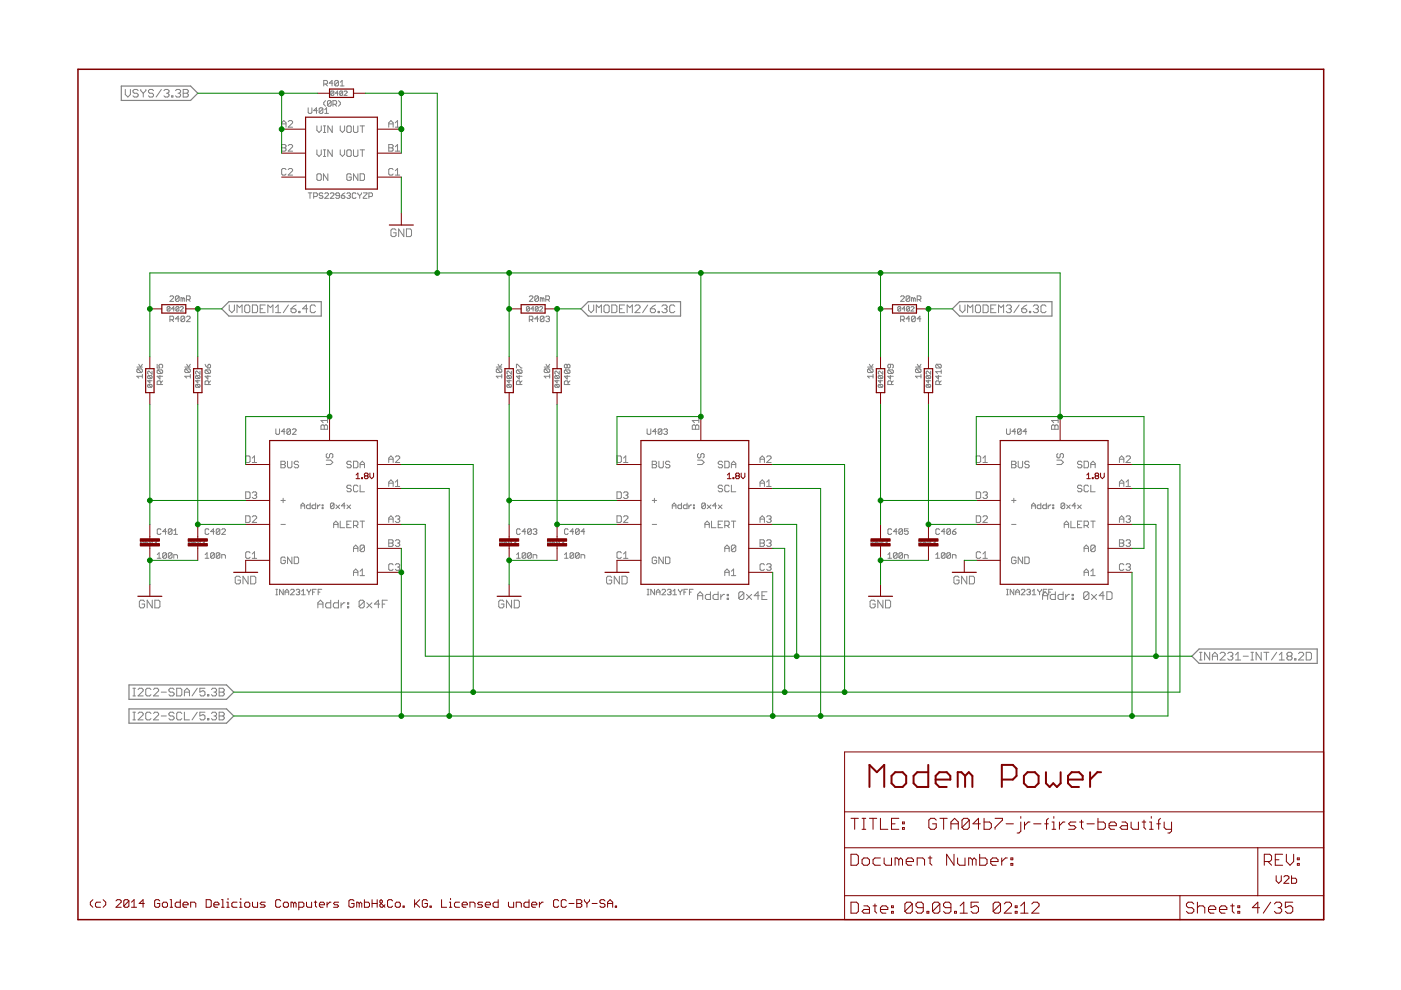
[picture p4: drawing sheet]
<svg xmlns="http://www.w3.org/2000/svg" width="297mm" height="210mm" viewBox="0 0 297 210" stroke-linecap="round" stroke-linejoin="round" font-family="sans-serif">
<g fill="none" stroke="#808080" stroke-width=".21">
<path d="M26.6 19v1l.5 .6 .5-.6v-1M29.3 19.2l-.3-.2h-.5l-.3 .2v.3l.3 .3h.5l.3 .2v.3l-.3 .3h-.5l-.3-.3M29.8 19v.2l.6 .6M30.4 19.8v.8M30.9 19v.2l-.5 .6M32.6 19.2l-.3-.2h-.6l-.2 .2v.3l.2 .3h.6l.3 .2v.3l-.3 .3h-.6l-.2-.3M34.2 19l-1.1 1.6M34.8 19.2l.2-.2h.6l.2 .2v.3l-.2 .3M35.3 19.8h.3M35.6 19.8l.2 .2v.3l-.2 .3h-.6l-.2-.3M37.2 19.2l.3-.2h.5l.3 .2v.3l-.3 .3M37.7 19.8h.3"/>
<path d="M38 19.8l.3 .2v.3l-.3 .3h-.5l-.3-.3M38.8 19h.8l.3 .2v.3l-.3 .3 .3 .2v.3l-.3 .3h-.8zM38.8 19.8h.8M68.6 17.8h.6l.2-.2v-.3l-.2-.2h-.6v1.1M69 17.8l.4 .4M70.6 17.6h-.8l.6-.5v1.1M70.8 19.5l-.2-.2-.5 .2v.6M70.8 19.5v.6l-.2 .1-.5-.1M70.8 19.5l-.7 .6M71.7 19.8h-.6l.5-.5v.9M71.8 17.3v.7l-.2 .2h-.4l-.2-.2M71.8 17.3l-.2-.2h-.4l-.2 .2v.7"/>
<path d="M71.8 17.3l-.8 .7M72.2 18.2h.7M72.2 17.4l.3-.3v1.1M72.6 19.5l-.1-.2-.5 .2v.6M72.6 19.5v.6l-.1 .1-.5-.1M72.6 19.5l-.6 .6M73 19.5l.1-.2 .5 .2v.1l-.6 .6h.6M36.4 20.3h.3v.3h-.3zM59.7 30.6h.7l.2 .3-.2 .4 .2 .5-.2 .2h-.7zM59.7 27v-1l.5-.4 .4 .4v1M59.7 26.3h.9M59.7 31.3h.7"/>
<path d="M60.6 36l-.2-.3h-.5l-.2 .3v.9l.2 .2h.5l.2-.2M61.1 25.8l.2-.2h.5l.2 .2v.2l-.9 1h.9M61.1 30.9l.2-.3h.5l.2 .3v.2l-.9 .9h.9M61.1 36l.2-.3h.5l.2 .3v.2l-.9 .9h.9M65.3 22.9v.9l.2 .2h.4l.2-.2v-.9M67.2 26.7v.9l.4 .5 .5-.5v-.9M67.2 31.8v.9l.4 .5 .5-.5v-.9M67.3 23.5h-.8l.6-.6v1.1M67.4 36.9h.5l.2 .2v.9l-.2 .2h-.5l-.2-.2v-.9zM68.5 23.1l-.2-.2h-.4l-.2 .2v.7M68.5 23.1v.7l-.2 .2h-.4l-.2-.2M68.5 23.1l-.8 .7"/>
<path d="M68.6 28.1h.4M68.6 26.7h.4M68.6 33.2h.4M68.6 31.8h.4M68.8 26.7v1.4M68.8 31.8v1.4M68.9 24h.7M68.9 23.3l.3-.4v1.1M69 21.3l-.4 .4v.4l.4 .4M69.5 36.9v1.3l-.9-1.3v1.3M70.2 21.5l-.2-.2h-.4l-.2 .2v.8M70.2 21.5v.8l-.2 .2h-.4l-.2-.2"/>
<path d="M70.2 21.5l-.8 .8M70.4 26.7v1.4l-.9-1.4v1.4M70.4 31.8v1.4l-.9-1.4v1.4M70.6 22.1h.6l.2-.2v-.4l-.2-.2h-.6v1.2M71 22.1l.4 .4M71.8 21.3l.4 .4v.4l-.4 .4M72.1 26.7v.9l.5 .5 .5-.5v-.9M72.1 31.8v.9l.5 .5 .5-.5v-.9M73.8 26.7h.4l.3 .2v1l-.3 .2h-.4l-.3-.2v-1zM73.8 31.8h.4l.3 .2v.9l-.3 .3h-.4l-.3-.3v-.9zM74.5 37.1l-.3-.2h-.4l-.3 .2v.9l.3 .2h.4l.3-.2v-.5h-.5M75 26.7v1.2l.2 .2h.4l.3-.2v-1.2"/>
<path d="M75 31.8v1.1l.2 .3h.4l.3-.3v-1.1M75.9 36.9v1.3l-.9-1.3v1.3M76.3 36.9h.7l.3 .2v.9l-.3 .2h-.7zM76.3 26.7h1M76.3 31.8h1M76.8 26.7v1.4M76.8 31.8v1.4M82.4 30.6h.7l.3 .3-.3 .4 .3 .5-.3 .2h-.7zM82.4 27v-1l.5-.4 .5 .4v1M82.4 26.3h1M82.4 31.3h.7M83.4 36l-.3-.3h-.4l-.3 .3v.9l.3 .2h.4l.3-.2"/>
<path d="M83.8 26l.5-.4v1.4M83.8 31.1l.5-.5v1.4M83.8 36.2l.5-.5v1.4M83.8 27h1M83.8 37.1h1M83.8 32h1M65.3 40.9h.8M65.7 40.9v1.2M66.5 41.7h.6l.2-.2v-.4l-.2-.2h-.6v1.2M68.5 41.1l-.2-.2h-.4l-.2 .2 .2 .4h.4l.2 .2-.2 .4h-.4l-.2-.2M68.9 41.1l.1-.2h.4l.2 .2v.2l-.7 .8h.7M70 41.1l.2-.2h.4l.2 .2v.2l-.8 .8h.8"/>
<path d="M72 41.5h-.6l-.2-.2 .2-.4h.4l.2 .2v.8l-.2 .2h-.4l-.2-.2M72.3 41.5h.6l.2 .4-.2 .2h-.3l-.3-.2zM73.1 40.9l-.8 .6M73.5 41.1l.2-.2h.4l.2 .2-.2 .4M73.9 41.5h.2M74.1 41.5l.2 .2-.2 .4h-.4l-.2-.2M75.5 41.1l-.2-.2h-.4l-.2 .2v.8l.2 .2h.4l.2-.2M75.9 40.9v.2l.4 .4M76.3 41.5v.6M76.6 40.9l-.3 .6M77 40.9h.8v.2l-.8 .8v.2h.8M78.2 41.7h.6l.2-.2v-.4l-.2-.2h-.6v1.2"/>
<path d="M84 48.8l-.3-.3h-.5l-.3 .3v1.1l.3 .3h.5l.3-.3v-.5h-.6M85.6 48.5v1.7l-1.1-1.7v1.7M86.2 48.5h.8l.2 .3v1.1l-.2 .3h-.8zM29 77.8h1.2M29.2 78.2h.8l.2 .2v.4l-.2 .2M29.2 78.2l-.2 .2v.4l.2 .2h.8M29.2 78.2l.8 .8M29.4 77.2l.4 .6 .4-.6M30.2 79.8h-1.2l.4 .4M30.2 79.4v.8M31.5 79.6l-.2 .5 .2 .2h.6M31.5 79.6h.6l.1 .2-.1 .5"/>
<path d="M31.5 79.6l.6 .7M32.2 78.7v.6l-.7-.6-.2 .2 .2 .4M33.3 77.2v.8h.6l-.2-.4 .2-.4h.4l.2 .2v.4l-.2 .2M33.5 78.4h.8l.2 .2v.4l-.2 .2M33.5 78.4l-.2 .2v.4l.2 .2h.8M33.5 78.4l.8 .8M33.9 79.6v.8l-.6-.6h1.2M36 67.8h.6l.2-.2v-.4l-.2-.2h-.6v1.2M36 62.9l.2-.2h.4l.2 .2v.2l-.8 .8h.8M36 65.2l-.1-.2h-.3l-.2 .2v.6M36 65.2v.6l-.1 .2h-.3l-.2-.2M36 65.2l-.6 .6"/>
<path d="M36.4 67.8l.4 .4M37 65.5h-.6l.4-.5v1M37.9 65.2l-.4-.2-.2 .2v.6M37.9 65.2v.6l-.1 .2-.5-.2M37.9 65.2l-.6 .6M38 62.9v.8l-.2 .2h-.4l-.2-.2M38 62.9l-.2-.2h-.4l-.2 .2v.8M38 62.9l-.8 .8M38 67.6h-.8l.6-.6v1.2M38.2 65.2l.2-.2h.3l.2 .2-.7 .8h.7M38.8 63.3l-.4-.2v.8M38.8 63.3v.6"/>
<path d="M38.8 63.3l.1-.2 .3 .2v.6M39.2 67.2l-.3-.2h-.3l-.2 .2v.8M39.2 67.2v.8l-.3 .2h-.3l-.2-.2M39.2 67.2l-.8 .8M39.2 77.8h1.1M39.4 78.2l-.2 .2v.4l.2 .2h.8M39.4 78.2h.8l.1 .2v.4l-.1 .2M39.4 78.2l.8 .8M39.5 63.5h.6l.2-.2v-.4l-.2-.2h-.6v1.2M39.5 67.2l.2-.2h.4l.2 .2v.2l-.8 .8h.8M39.6 77.2l.4 .6 .3-.6M39.9 63.5l.4 .4"/>
<path d="M40.3 79.4v.8M40.3 79.8h-1.1l.4 .4M41.6 79.6l-.1 .2 .1 .5h.6M41.6 79.6h.6l.2 .2-.2 .5M41.6 79.6l.6 .7M42.4 78.7v.6l-.6-.6-.3 .2 .1 .4M43.5 77.2l.6 .8M43.7 78.4l-.2 .2v.4l.2 .2h.7M43.7 78.4h.7l.2 .2v.4l-.2 .2M43.7 78.4l.7 .8M44.1 79.6v.8l-.6-.6h1.1M44.3 77.2l.3 .2v.4l-.2 .2h-.3v-.6z"/>
<path d="M48.6 64.7v1l.5 .6 .6-.6v-1M50.2 66.3v-1.6l.6 .5 .5-.5v1.6M52.2 64.7h.5l.3 .2v1.1l-.3 .3h-.5l-.3-.3v-1.1zM53.5 64.7h.8l.3 .2v1.1l-.3 .3h-.8zM55.2 65.5h.5M56.2 64.7h-1v1.6h1M56.8 66.3v-1.6l.5 .5 .6-.5v1.6M58.4 65.2l.6-.5v1.6M58.4 66.3h1.1M61.2 64.7l-1.1 1.6M61.7 65.5h.8l.3 .2v.3l-.3 .3h-.5l-.3-.3zM62.8 64.7l-1.1 .8"/>
<path d="M63.3 66h.3v.3h-.3zM65.2 65.5h-1l.8-.8v1.6M66.9 64.9l-.3-.2h-.5l-.3 .2v1.1l.3 .3h.5l.3-.3M105.2 77.8h1.2M105.4 78.2l-.2 .2v.4l.2 .2h.8M105.4 78.2h.8l.2 .2v.4l-.2 .2M105.4 78.2l.8 .8M105.6 77.2l.4 .6 .4-.6M106.4 79.8h-1.2l.4 .4M106.4 79.4v.8M107.6 79.6l-.1 .5 .1 .2h.7M107.6 79.6h.7l.1 .2-.1 .5"/>
<path d="M107.6 79.6l.7 .7M108.4 78.7v.6l-.6-.6-.3 .2 .1 .4M109.5 78v-.8h.2l.8 .8h.2M109.7 78.4l-.2 .2v.4l.2 .2h.8M109.7 78.4h.8l.2 .2v.4l-.2 .2M109.7 78.4l.8 .8M110.1 79.6v.8l-.6-.6h1.2M112.2 62.9l.2-.2h.4l.2 .2v.2l-.8 .8h.8M112.2 67.8h.6l.2-.2v-.4l-.2-.2h-.6v1.2M112.2 65.2l-.4-.2-.2 .2v.6M112.2 65.2v.6l-.1 .2-.5-.2M112.2 65.2l-.6 .6"/>
<path d="M112.6 67.8l.4 .4M113.2 65.5h-.7l.5-.5v1M114.1 65.2l-.1-.2h-.4l-.1 .2v.6M114.1 65.2v.6l-.1 .2h-.4l-.1-.2M114.1 65.2l-.6 .6M114.2 62.9v.8l-.2 .2h-.4l-.2-.2M114.2 62.9l-.2-.2h-.4l-.2 .2v.8M114.2 62.9l-.8 .8M114.2 67.6h-.8l.6-.6v1.2M114.4 65.2l.2-.2h.3l.1 .2-.6 .8h.6M115 63.3l-.4-.2v.8M115 63.3v.6"/>
<path d="M115 63.3l.1-.2 .2 .2v.6M115.3 67.2l-.2-.2h-.4l-.1 .2v.8M115.3 67.2v.8l-.2 .2h-.4l-.1-.2M115.3 67.2l-.7 .8M115.4 77.8h1.1M115.6 78.2l-.2 .2v.4l.2 .2h.8M115.6 78.2h.8l.1 .2v.4l-.1 .2M115.6 78.2l.8 .8M115.7 63.5h.6l.2-.2v-.4l-.2-.2h-.6v1.2M115.7 67.2l.2-.2h.4l.2 .2-.2 .4M115.8 77.2l.3 .6 .4-.6M116.1 63.5l.4 .4"/>
<path d="M116.1 67.6h.2M116.3 67.6l.2 .2-.2 .4h-.4l-.2-.2M116.5 79.8h-1.1l.4 .4M116.5 79.4v.8M117.8 79.6l-.2 .5 .2 .2h.6M117.8 79.6h.6l.2 .2-.2 .5M117.8 79.6l.6 .7M118.6 78.7v.6l-.6-.6-.4 .2 .2 .4M119.9 78.4h.7l.2 .2v.4l-.2 .2M119.9 78.4l-.2 .2v.4l.2 .2h.7M119.9 78.4l.7 .8M120.2 79.6v.8l-.5-.6h1.1"/>
<path d="M120.2 77.4l.2-.2 .4 .2v.4l-.2 .2-.4-.2M120.2 77.4l-.1-.2-.4 .2v.4l.2 .2 .3-.2M120.2 77.4v.4M124.8 64.7v1l.5 .6 .6-.6v-1M126.4 66.3v-1.6l.6 .5 .5-.5v1.6M128.1 64.9l.2-.2h.6l.3 .2v1.1l-.3 .3h-.6l-.2-.3zM129.7 64.7h.8l.3 .2v1.1l-.3 .3h-.8zM131.3 65.5h.6M132.4 64.7h-1.1v1.6h1.1M133 66.3v-1.6l.5 .5 .6-.5v1.6M134.6 64.9l.3-.2h.5l.3 .2v.3l-1.1 1.1h1.1M137.3 64.7l-1.1 1.6"/>
<path d="M137.9 65.5h.8l.3 .2v.3l-.3 .3h-.5l-.3-.3zM139 64.7l-1.1 .8M139.5 66h.3v.3h-.3zM140.3 64.9l.3-.2h.6l.2 .2v.3l-.2 .3M140.9 65.5h.3M141.2 65.5l.2 .2v.3l-.2 .3h-.6l-.3-.3M143.1 64.9l-.3-.2h-.5l-.3 .2v1.1l.3 .3h.5l.3-.3M183.9 77.8h1.2M184.1 78.2l-.2 .2v.4l.2 .2h.8M184.1 78.2h.8l.2 .2v.4l-.2 .2M184.1 78.2l.8 .8M184.3 77.2l.4 .6 .4-.6"/>
<path d="M185.1 79.8h-1.2l.4 .4M185.1 79.4v.8M186.4 79.6l-.2 .5 .2 .2h.6M186.4 79.6h.6l.2 .2v.3l-.2 .2M186.4 79.6l.6 .7M187.2 78.7v.6l-.7-.6-.3 .2 .2 .4M188.4 78.4l-.2 .2v.4l.2 .2h.8M188.4 78.4h.8l.2 .2v.4l-.2 .2M188.4 78.4l.8 .8M188.8 79.6v.8l-.6-.6h1.2M188.8 77.2v.6l-.2 .2-.4-.2v-.4l.2-.2h.8l.2 .2v.4l-.2 .2M190.9 62.9l.2-.2h.4l.2 .2v.2l-.8 .8h.8"/>
<path d="M190.9 67.8h.6l.2-.2v-.4l-.2-.2h-.6v1.2M191 65.2l-.2-.2h-.3l-.1 .2v.6M191 65.2v.6l-.2 .2h-.3l-.1-.2M191 65.2l-.6 .6M191.3 67.8l.4 .4M191.9 65.5h-.6l.4-.5v1M192.8 65.2l-.4-.2-.2 .2v.6M192.8 65.2v.6l-.1 .2h-.3l-.2-.2M192.8 65.2l-.6 .6M192.9 62.9v.8l-.2 .2h-.4l-.2-.2M192.9 62.9l-.2-.2h-.4l-.2 .2v.8M192.9 62.9l-.8 .8"/>
<path d="M192.9 67.6h-.8l.6-.6v1.2M193.1 65.2l.2-.2 .5 .2-.7 .8h.7M193.7 63.3l-.4-.2v.8M193.7 63.3v.6M193.7 63.3l.2-.2 .2 .2v.6M194.1 67.2l-.2-.2h-.4l-.2 .2v.8M194.1 67.2v.8l-.2 .2h-.4l-.2-.2M194.1 67.2l-.8 .8M194.1 77.8h1.2M194.3 78.2l-.2 .2v.4l.2 .2h.8M194.3 78.2h.8l.2 .2v.4l-.2 .2M194.3 78.2l.8 .8"/>
<path d="M194.5 63.5h.5l.2-.2v-.4l-.2-.2h-.5v1.2M194.5 77.2l.4 .6 .4-.6M194.8 63.5l.4 .4M195.2 67.6h-.7l.5-.6v1.2M195.3 79.8h-1.2l.4 .4M195.3 79.4v.8M196.5 79.6l-.1 .5 .1 .2h.6M196.5 79.6h.6l.2 .2v.3l-.2 .2M196.5 79.6l.6 .7M197.3 78.7v.6l-.6-.6-.3 .2 .1 .4M198.6 77.2h.8l.2 .2v.4l-.2 .2M198.6 77.2l-.2 .2v.4l.2 .2h.8"/>
<path d="M198.6 77.2l.8 .8M199 79.6v.8l-.6-.6h1.2M199.6 78.4v.8M199.6 78.8h-1.2l.4 .4M203.5 64.7v1l.6 .6 .5-.6v-1M205.1 66.3v-1.6l.6 .5 .5-.5v1.6M207.1 64.7h.5l.3 .2v1.1l-.3 .3h-.5l-.3-.3v-1.1zM208.4 64.7h.8l.3 .2v1.1l-.3 .3h-.8zM210.1 65.5h.5M211.2 64.7h-1.1v1.6h1.1M211.7 66.3v-1.6l.5 .5 .6-.5v1.6M213.3 64.9l.3-.2h.5l.3 .2v.3l-.3 .3"/>
<path d="M213.9 65.5h.2M214.1 65.5l.3 .2v.3l-.3 .3h-.5l-.3-.3M216.1 64.7l-1.1 1.6M216.6 65.5h.8l.3 .2v.3l-.3 .3h-.5l-.3-.3zM217.7 64.7l-.6 .2-.5 .6M218.2 66h.3v.3h-.3zM219.1 64.9l.3-.2h.5l.3 .2v.3l-.3 .3M219.6 65.5h.3M219.9 65.5l.3 .2v.3l-.3 .3h-.5l-.3-.3M221.8 64.9l-.3-.2h-.5l-.3 .2v1.1l.3 .3h.5l.3-.3M31.5 81.5l-.2 .2 .2 .4h.6M31.5 81.5h.6l.1 .2-.1 .4"/>
<path d="M31.5 81.5l.6 .6M31.8 80.6v.6l-.5-.5h.9M34.1 81.5v-.6l-.2-.1h-.4l-.2 .1v.6h1.2M34.5 80.8l-.4 .4M41.6 81.5l-.1 .2 .1 .4h.6M41.6 81.5h.6l.2 .2-.2 .4M41.6 81.5l.6 .6M41.9 80.6v.6l-.4-.5h.9M44.3 81.5v-.6l-.2-.1h-.4l-.2 .1v.6h1.1M44.6 80.8l-.3 .4M52.1 96.7h.7l.2 .2v.9l-.2 .3h-.7zM53.5 98.1h.9"/>
<path d="M53.5 97.1l.5-.4v1.4M58.5 90.9v1l.2 .2h.4l.2-.2v-1M59.6 97.8h.7l.2 .2-.2 .5 .2 .5-.2 .2h-.7zM59.6 98.5h.7M60.4 91.5h-.8l.6-.6v1.2M61 97.8v1.2l.2 .2h.5l.2-.2v-1.2M61.6 91.1v.8l-.2 .2h-.4l-.2-.2M61.6 91.1l-.2-.2h-.4l-.2 .2v.8M61.6 91.1l-.8 .8M62 91.1l.2-.2h.4l.2 .2v.2l-.8 .8h.8M63.3 98l-.2-.2h-.5l-.2 .5 .2 .2h.5l.2 .5-.2 .2h-.5l-.2-.2M68.1 90.3l.2-.2 .4 .2 .5-.2 .2 .2v.7h-1.3z"/>
<path d="M68.7 90.3v.7M69.2 97.6h.9l.5 .4-.5 .5h-.9M69.4 96.2l-.2 .2v.5l.4 .2 .3-.2v-.5l.4-.2 .3 .2v.5l-.3 .2M69.4 88.7v.9M69.4 89.2h-1.3l.4 .4M74.5 98l-.3-.2h-.4l-.3 .5 .3 .2h.4l.3 .5-.3 .2h-.4l-.3-.2M75 97.8h.6l.3 .2v1l-.3 .2h-.6zM76.3 98.5h1M76.3 99.2v-.9l.5-.5 .5 .5v.9M82.4 98.1v-1l.5-.4 .5 .4v1M82.4 97.4h1M83.8 96.9l.3-.2h.4l.3 .2v.2l-1 1h1"/>
<path d="M107.6 81.5l-.1 .2 .1 .4h.7M107.6 81.5h.7l.1 .2-.1 .4M107.6 81.5l.7 .6M107.9 80.6v.6l-.4-.5h.9M110.3 81.5v-.6l-.2-.1h-.4l-.2 .1v.6h1.2M110.7 80.8l-.4 .4M117.8 81.5l-.2 .2 .2 .4h.6M117.8 81.5h.6l.2 .2-.2 .4M117.8 81.5l.6 .6M118.1 80.6v.6l-.5-.5h1M120.4 81.5v-.6l-.2-.1h-.3l-.2 .1v.6h1.1M120.8 80.8l-.4 .4"/>
<path d="M130.8 96.7h.7l.2 .2v.9l-.2 .3h-.7zM132.2 98.1h.9M132.2 97.1l.5-.4v1.4M137.2 90.9v1l.2 .2h.4l.2-.2v-1M138.3 97.8h.7l.2 .2-.2 .5 .2 .5-.2 .2h-.7zM138.3 98.5h.7M139.1 91.5h-.7l.6-.6v1.2M139.7 97.8v1.2l.2 .2h.5l.2-.2v-1.2M140.3 91.1v.8l-.2 .2h-.4l-.1-.2M140.3 91.1l-.2-.2h-.4l-.1 .2v.8M140.3 91.1l-.7 .8M140.7 91.1l.2-.2h.4l.2 .2-.2 .4"/>
<path d="M141.1 91.5h.2M141.3 91.5l.2 .2-.2 .4h-.4l-.2-.2M142 98l-.2-.2h-.5l-.2 .5 .2 .2h.5l.2 .5-.2 .2h-.5l-.2-.2M146.8 90.3l.2-.2 .5 .2 .4-.2 .3 .2v.7h-1.4zM147.5 90.3v.7M147.9 97.6h.9l.5 .4-.5 .5h-.9M148.1 96.2l-.2 .2v.5l.5 .2 .2-.2v-.5l.5-.2 .2 .2v.5l-.2 .2M148.2 89.2h-1.4l.4 .4M148.2 88.7v.9M153.2 98l-.2-.2h-.5l-.2 .5 .2 .2h.5l.2 .5-.2 .2h-.5l-.2-.2M153.7 97.8h.7l.2 .2v1l-.2 .2h-.7zM155.1 98.5h.9"/>
<path d="M155.1 99.2v-.9l.4-.5 .5 .5v.9M161.1 98.1v-1l.5-.4 .5 .4v1M161.1 97.4h1M162.5 96.9l.3-.2h.5l.2 .2v.2l-1 1h1M186.4 81.5l-.2 .2v.3l.2 .1h.6M186.4 81.5h.6l.2 .2v.3l-.2 .1M186.4 81.5l.6 .6M186.7 80.6v.6l-.5-.5h1M189 81.5v-.6l-.2-.1h-.4l-.2 .1v.6h1.2M189.4 80.8l-.4 .4M196.5 81.5l-.1 .2v.3l.1 .1h.6M196.5 81.5h.6l.2 .2v.3l-.2 .1"/>
<path d="M196.5 81.5l.6 .6M196.8 80.6v.6l-.4-.5h.9M199.2 81.5v-.6l-.2-.1h-.4l-.2 .1v.6h1.2M199.6 80.8l-.4 .4M207 96.7h.7l.2 .2v.9l-.2 .3h-.7zM208.4 98.1h.9M208.4 97.1l.5-.4v1.4M213.4 90.9v1l.2 .2h.4l.2-.2v-1M214.5 97.8h.7l.2 .2-.2 .5 .2 .5-.2 .2h-.7zM214.5 98.5h.7M215.3 91.5h-.7l.6-.6v1.2M215.9 97.8v1.2l.2 .2h.5l.2-.2v-1.2"/>
<path d="M216.5 91.1l-.8 .8M216.5 91.1v.8l-.2 .2h-.4l-.2-.2M216.5 91.1l-.2-.2h-.4l-.2 .2v.8M217.7 91.5h-.8l.6-.6v1.2M218.2 98l-.2-.2h-.5l-.2 .2 .2 .5h.5l.2 .2-.2 .5h-.5l-.2-.2M222.9 90.3l.3-.2 .4 .2 .5-.2 .2 .2v.7h-1.4zM223.6 90.3v.7M224.1 97.6h.9l.5 .4-.5 .5h-.9M224.3 96.2l-.2 .2v.5l.2 .2 .5-.2v-.5l.2-.2 .5 .2v.5l-.3 .2M224.3 89.2h-1.4l.5 .4M224.3 88.7v.9M229.4 98l-.2-.2h-.5l-.2 .5 .2 .2h.5l.2 .5-.2 .2h-.5l-.2-.2"/>
<path d="M229.8 97.8h.7l.3 .2v1l-.3 .2h-.7zM231.3 98.5h.9M231.3 99.2v-.9l.4-.5 .5 .5v.9M237.3 97.4h1M237.3 98.1v-1l.5-.4 .5 .4v1M238.7 96.9l.3-.2h.4l.3 .2v.2l-1 1h1M30.4 114.7l-.2-.2-.4 .2v.6M30.4 114.7v.6l-.2 .2-.4-.2M30.4 114.7l-.6 .6M30.7 115h.5l.1 .3-.4 .2zM31.3 114.5l-.6 .5M32.3 114.7l-.2-.2-.5 .2v.6"/>
<path d="M32.3 114.7v.6l-.2 .2-.5-.2M32.3 114.7l-.7 .6M32.6 114.7l.4-.2 .2 .2-.2 .3M32.9 115h.1M33 115l.2 .1-.2 .4-.4-.2M33.3 118.4h.8M33.3 117.6l.4-.4v1.2M34.1 112.3l-.2-.2h-.4l-.2 .2v.8l.2 .2h.4l.2-.2M35.3 117.4v.8l-.2 .2h-.4l-.2-.2M35.3 117.4l-.2-.2h-.4l-.2 .2v.8M35.3 117.4l-.8 .8M35.3 112.7h-.8l.6-.6v1.2"/>
<path d="M36.5 117.4v.8l-.2 .2h-.4l-.2-.2M36.5 117.4l-.2-.2h-.4l-.2 .2v.8M36.5 112.3l-.2-.2h-.4l-.2 .2v.8M36.5 112.3v.8l-.2 .2h-.4l-.2-.2M36.5 117.4l-.8 .8M36.5 112.3l-.8 .8M36.9 118.4v-.8h.5l.2 .2v.6M36.9 112.5l.3-.4v1.2M36.9 113.3h.7M40.6 114.7l-.2-.2-.5 .2v.6M40.6 114.7v.6l-.2 .2-.5-.2M40.6 114.7l-.7 .6"/>
<path d="M40.9 115h.4l.2 .3-.5 .2zM41.5 114.5l-.6 .5M42.4 114.7l-.1-.2-.5 .2v.6M42.4 114.7v.6l-.1 .2-.5-.2M42.4 114.7l-.6 .6M42.7 114.7l.5-.2 .2 .2-.2 .3M43.1 115h.1M43.2 115l.2 .1-.2 .4-.5-.2M43.5 117.6l.4-.4v1.2M43.5 118.4h.8M44.3 112.3l-.2-.2h-.4l-.2 .2v.8l.2 .2h.4l.2-.2M45.4 117.4v.8l-.1 .2h-.4l-.2-.2"/>
<path d="M45.4 117.4l-.1-.2h-.4l-.2 .2v.8M45.4 117.4l-.7 .8M45.4 112.7h-.7l.6-.6v1.2M46.6 117.4v.8l-.2 .2h-.4l-.2-.2M46.6 117.4l-.2-.2h-.4l-.2 .2v.8M46.6 112.3l-.2-.2h-.4l-.2 .2v.8M46.6 112.3v.8l-.2 .2h-.4l-.2-.2M46.6 117.4l-.8 .8M46.6 112.3l-.8 .8M47 118.4v-.8h.6l.2 .2v.6M47 112.3l.2-.2h.4l.2 .2v.2l-.8 .8h.8M52.1 104.3h.7l.2 .2v1l-.2 .2h-.7z"/>
<path d="M52.1 109.4h.7l.2 .2v.9l-.2 .3h-.7zM53 117.2l-.2-.2h-.5l-.2 .2v1l.2 .2h.5l.2-.2M53.5 104.5l.2-.2h.5l.2 .2-.2 .5M53.5 118.4h.9M53.5 117.5l.5-.5v1.4M53.5 109.6l.2-.2h.5l.2 .2v.2l-.9 1h.9M54 105h.2M54.2 105l.2 .2-.2 .5h-.5l-.2-.2M59.6 106.1h.9M59.6 111.2h.9M60 105.6v1M60.5 118.3l-.2-.2h-.5l-.2 .2v1l.2 .2h.5l.2-.2v-.5h-.5"/>
<path d="M61.9 118.1v1.4l-.9-1.4v1.4M62.4 118.1h.7l.2 .2v1l-.2 .2h-.7zM63.8 107.8v-.7l.4-.4 .4 .4v.7M63.8 107.3h.8M65.8 106.7v1.1h-.6l-.2-.2v-.3l.2-.2h.6M66.9 106.7v1.1h-.5l-.3-.2v-.3l.3-.2h.5M67.3 107.1v.7M67.9 107.1l-.6 .3M68.3 107.1h.2v.2h-.2zM68.3 107.6h.2v.2h-.2zM70.7 111.9v-.9l.5-.5 .5 .5v.9M70.7 111.2h1"/>
<path d="M70.8 106.9v.7l-.2 .2h-.3l-.2-.2M70.8 106.9l-.2-.2h-.3l-.2 .2v.7M70.8 106.9l-.7 .7M71.2 107.1l.8 .7M72 107.1l-.8 .7M72.1 110.5v1.4h1M73.2 107.3h-.8l.6-.6v1.1M73.5 111.2h.5M73.6 107.1l.7 .7M74.3 107.1l-.7 .7M74.5 103.1l-.3-.2h-.4l-.3 .4 .3 .3h.4l.3 .4-.3 .3h-.4l-.3-.3M74.5 110.5h-1v1.4h1"/>
<path d="M75 117v-1l.4-.4 .5 .4v1M75 111.4h.6l.3-.2v-.5l-.3-.2h-.6v1.4M75 116.3h.9M75.4 111.4l.5 .5M75.9 103.1l-.3-.2h-.4l-.2 .2v.9l.2 .3h.4l.3-.3M76.3 102.9v1.4h1M76.3 110.5h1M76.8 110.5v1.4M77.3 115.8l-.3-.2h-.4l-.3 .2v.9M77.3 115.8v.9l-.3 .3h-.4l-.3-.3M77.3 115.8l-1 .9M82.4 103.1v-.9l.5-.5 .5 .5v.9"/>
<path d="M82.4 110.8v-1l.5-.4 .5 .4v1M82.4 114.4h.7l.3 .3-.3 .4 .3 .5-.3 .2h-.7zM82.4 102.4h1M82.4 110.1h1M82.4 115.1h.7M83.4 119.8l-.3-.3h-.4l-.3 .3v.9l.3 .2h.4l.3-.2M83.8 119.8l.3-.3h.4l.3 .3-.3 .4M83.8 109.6l.3-.2h.4l.3 .2-.3 .5M83.8 114.7l.3-.3h.4l.3 .3-.3 .4M83.8 102.2l.5-.5v1.4M83.8 103.1h1M84.3 110.1h.2"/>
<path d="M84.3 115.1h.2M84.5 110.1l.3 .2-.3 .5h-.4l-.3-.3M84.5 115.1l.3 .3-.3 .4h-.4l-.3-.2M106.6 114.7l-.5-.2-.1 .2v.6M106.6 114.7v.6l-.2 .2-.4-.2M106.6 114.7l-.6 .6M106.9 115h.5l.1 .3-.4 .2-.2-.2zM107.5 114.5l-.6 .5M108.5 114.7l-.2-.2-.5 .2v.6M108.5 114.7v.6l-.2 .2-.5-.2M108.5 114.7l-.7 .6M108.8 114.7l.4-.2 .2 .2-.2 .3"/>
<path d="M109.1 115h.1M109.2 115l.2 .1-.2 .4-.4-.2M109.5 118.4h.8M109.5 117.6l.4-.4v1.2M110.3 112.3l-.2-.2h-.4l-.2 .2v.8l.2 .2h.4l.2-.2M111.5 117.4v.8l-.2 .2h-.4l-.2-.2M111.5 117.4l-.2-.2h-.4l-.2 .2v.8M111.5 117.4l-.8 .8M111.5 112.7h-.8l.6-.6v1.2M112.6 117.4v.8l-.1 .2h-.4l-.2-.2M112.6 117.4l-.1-.2h-.4l-.2 .2v.8M112.6 112.3l-.1-.2h-.4l-.2 .2v.8"/>
<path d="M112.6 112.3v.8l-.1 .2h-.4l-.2-.2M112.6 117.4l-.7 .8M112.6 112.3l-.7 .8M113 118.4v-.8h.6l.2 .2v.6M113 112.3l.2-.2h.4l.2 .2-.2 .4M113.4 112.7h.2M113.6 112.7l.2 .2-.2 .4h-.4l-.2-.2M116.8 114.7l-.5-.2-.2 .2v.6M116.8 114.7v.6l-.2 .2-.5-.2M116.8 114.7l-.7 .6M117.1 115h.4l.2 .3-.5 .2-.1-.2zM117.7 114.5l-.6 .5"/>
<path d="M118.6 114.7l-.1-.2-.5 .2v.6M118.6 114.7v.6l-.1 .2-.5-.2M118.6 114.7l-.6 .6M118.9 114.7l.5-.2 .1 .2-.1 .3M119.2 115h.2M119.4 115l.1 .1-.1 .4-.5-.2M119.7 118.4h.8M119.7 117.6l.4-.4v1.2M120.5 112.3l-.2-.2h-.4l-.2 .2v.8l.2 .2h.4l.2-.2M121.6 117.4v.8l-.2 .2h-.3l-.2-.2M121.6 117.4l-.2-.2h-.3l-.2 .2v.8M121.6 117.4l-.7 .8"/>
<path d="M121.6 112.7h-.7l.5-.6v1.2M122.8 117.4v.8l-.2 .2h-.4l-.2-.2M122.8 117.4l-.2-.2h-.4l-.2 .2v.8M122.8 112.3l-.2-.2h-.4l-.2 .2v.8M122.8 112.3v.8l-.2 .2h-.4l-.2-.2M122.8 117.4l-.8 .8M122.8 112.3l-.8 .8M123.2 118.4v-.8h.6l.2 .2v.6M124 112.7h-.8l.6-.6v1.2M130.8 104.3h.7l.2 .2v1l-.2 .2h-.7zM130.8 109.4h.7l.2 .2v.9l-.2 .3h-.7zM131.7 117.2l-.2-.2h-.5l-.2 .2v1l.2 .2h.5l.2-.2"/>
<path d="M132.2 118.4h.9M132.2 104.5l.2-.2h.5l.2 .2-.2 .5M132.2 109.6l.2-.2h.5l.2 .2v.2l-.9 1h.9M132.2 117.5l.5-.5v1.4M132.7 105h.2M132.9 105l.2 .2-.2 .5h-.5l-.2-.2M138.3 106.1h.9M138.3 111.2h.9M138.7 105.6v1M139.2 118.3l-.2-.2h-.5l-.2 .2v1l.2 .2h.5l.2-.2v-.5h-.5M140.6 118.1v1.4l-.9-1.4v1.4M141.1 118.1h.7l.2 .2v1l-.2 .2h-.7z"/>
<path d="M142.5 107.3h.8M142.5 107.8v-.7l.4-.4 .4 .4v.7M144.5 106.7v1.1h-.6l-.2-.2v-.3l.2-.2h.6M145.7 106.7v1.1h-.6l-.2-.2v-.3l.2-.2h.6M146 107.1v.7M146.6 107.1h-.2l-.4 .3M147 107.1h.2v.2h-.2zM147 107.6h.2v.2h-.2zM149.5 111.2h.9M149.5 111.9v-.9l.4-.5 .5 .5v.9M149.6 106.9v.7l-.2 .2h-.4l-.2-.2M149.6 106.9l-.2-.2h-.4l-.2 .2v.7"/>
<path d="M149.6 106.9l-.8 .7M149.9 107.1l.8 .7M150.7 107.1l-.8 .7M150.9 110.5v1.4h.9M151.9 107.3h-.8l.6-.6v1.1M152.3 111.2h.4M152.3 107.1l.8 .7M153.1 107.1l-.8 .7M153.2 103.1l-.2-.2h-.5l-.2 .4 .2 .3h.5l.2 .4-.2 .3h-.5l-.2-.3M153.2 110.5h-.9v1.4h.9M153.7 111.4h.7l.2-.2v-.5l-.2-.2h-.7v1.4M153.7 116.3h.9"/>
<path d="M153.7 117v-1l.4-.4 .5 .4v1M154.1 111.4l.5 .5M154.6 103.1l-.2-.2h-.5l-.2 .2v.9l.2 .3h.5l.2-.3M155.1 102.9v1.4h.9M155.1 110.5h.9M155.5 110.5v1.4M156 115.8v.9l-.2 .3h-.5l-.2-.3M156 115.8l-.2-.2h-.5l-.2 .2v.9M156 115.8l-.9 .9M161.1 102.4h1M161.1 110.1h1M161.1 114.4h.7l.3 .3-.3 .4 .3 .5-.3 .2h-.7z"/>
<path d="M161.1 115.1h.7M161.1 103.1v-.9l.5-.5 .5 .5v.9M161.1 110.8v-1l.5-.4 .5 .4v1M162.1 119.8l-.3-.3h-.4l-.3 .3v.9l.3 .2h.4l.3-.2M162.5 119.8l.3-.3h.5l.2 .3-.2 .4M162.5 109.6l.3-.2h.5l.2 .2-.2 .5M162.5 103.1h1M162.5 114.7l.3-.3h.5l.2 .3-.2 .4M162.5 102.2l.5-.5v1.4M163 110.1h.3M163 115.1h.3M163.3 110.1l.2 .2-.2 .5h-.5l-.3-.3"/>
<path d="M163.3 115.1l.2 .3-.2 .4h-.5l-.3-.2M185.3 114.7l-.1-.2-.5 .2v.6M185.3 114.7v.6l-.1 .2-.5-.2M185.3 114.7l-.6 .6M185.6 115h.5l.1 .3-.4 .2zM186.2 114.5l-.6 .5M187.2 114.7l-.2-.2-.4 .2v.6M187.2 114.7v.6l-.2 .2-.4-.2M187.2 114.7l-.6 .6M187.5 114.7l.5-.2 .1 .2-.1 .3M187.8 115h.2M188 115l.1 .1-.1 .4-.5-.2"/>
<path d="M188.3 118.4h.7M188.3 117.6l.3-.4v1.2M189 112.3l-.2-.2h-.4l-.1 .2v.8l.1 .2h.4l.2-.2M190.2 117.4v.8l-.2 .2h-.4l-.2-.2M190.2 112.7h-.8l.6-.6v1.2M190.2 117.4l-.2-.2h-.4l-.2 .2v.8M190.2 117.4l-.8 .8M191.4 117.4v.8l-.2 .2h-.4l-.2-.2M191.4 117.4l-.2-.2h-.4l-.2 .2v.8M191.4 112.3l-.2-.2h-.4l-.2 .2v.8M191.4 112.3v.8l-.2 .2h-.4l-.2-.2M191.4 117.4l-.8 .8"/>
<path d="M191.4 112.3l-.8 .8M191.8 118.4v-.8h.5l.3 .2v.6M192.6 112.1h-.8v.6l.4-.2 .4 .2v.4l-.3 .2h-.3l-.2-.2M195.5 114.7l-.2-.2-.5 .2v.6M195.5 114.7v.6l-.2 .2-.5-.2M195.5 114.7l-.7 .6M195.8 115h.5l.1 .3-.5 .2zM196.4 114.5l-.6 .5M197.3 114.7l-.1-.2-.5 .2v.6M197.3 114.7v.6l-.1 .2-.5-.2M197.3 114.7l-.6 .6M197.7 114.7l.4-.2 .2 .2-.2 .3"/>
<path d="M198 115h.1M198.1 115l.2 .1-.2 .4-.4-.2M198.4 118.4h.8M198.4 117.6l.4-.4v1.2M199.2 112.3l-.2-.2h-.4l-.2 .2v.8l.2 .2h.4l.2-.2M200.4 117.4v.8l-.2 .2h-.4l-.2-.2M200.4 117.4l-.2-.2h-.4l-.2 .2v.8M200.4 117.4l-.8 .8M200.4 112.7h-.8l.6-.6v1.2M201.5 117.4v.8l-.2 .2h-.3l-.3-.2M201.5 117.4l-.2-.2h-.3l-.3 .2v.8M201.5 112.3l-.2-.2h-.3l-.3 .2v.8"/>
<path d="M201.5 112.3v.8l-.2 .2h-.3l-.3-.2M201.5 117.4l-.8 .8M201.5 112.3l-.8 .8M201.9 118.4v-.8h.6l.2 .2v.6M201.9 112.7h.6l.2 .4-.2 .2h-.4l-.2-.2zM202.7 112.1l-.8 .6M207 104.3h.7l.2 .2v1l-.2 .2h-.7zM207 109.4h.7l.2 .2v.9l-.2 .3h-.7zM207.9 117.2l-.2-.2h-.5l-.2 .2v1l.2 .2h.5l.2-.2M208.4 118.4h.9M208.4 104.5l.2-.2h.5l.2 .2-.2 .5M208.4 109.6l.2-.2h.5l.2 .2v.2l-.9 1h.9"/>
<path d="M208.4 117.5l.5-.5v1.4M208.9 105h.2M209.1 105l.2 .2-.2 .5h-.5l-.2-.2M214.5 106.1h.9M214.5 111.2h.9M214.9 105.6v1M215.4 118.3l-.2-.2h-.5l-.2 .2v1l.2 .2h.5l.2-.2v-.5h-.5M216.8 118.1v1.4l-.9-1.4v1.4M217.3 118.1h.7l.2 .2v1l-.2 .2h-.7zM218.7 107.3h.8M218.7 107.8v-.7l.4-.4 .4 .4v.7M220.7 106.7v1.1h-.6l-.2-.2v-.3l.2-.2h.6"/>
<path d="M221.8 106.7v1.1h-.5l-.2-.2v-.3l.2-.2h.5M222.2 107.1v.7M222.8 107.1l-.6 .3M223.2 107.1h.2v.2h-.2zM223.2 107.6h.2v.2h-.2zM225.6 111.2h1M225.6 111.9v-.9l.5-.5 .5 .5v.9M225.7 106.9v.7l-.1 .2h-.4l-.2-.2M225.7 106.9l-.1-.2h-.4l-.2 .2v.7M225.7 106.9l-.7 .7M226.1 107.1l.8 .7M226.9 107.1l-.8 .7"/>
<path d="M227.1 110.5v1.4h.9M228.1 107.3h-.8l.6-.6v1.1M228.5 111.2h.4M228.5 107.1l.8 .7M229.3 107.1l-.8 .7M229.4 103.1l-.2-.2h-.5l-.2 .4 .2 .3h.5l.2 .4-.2 .3h-.5l-.2-.3M229.4 110.5h-.9v1.4h.9M229.8 117v-1l.5-.4 .5 .4v1M229.8 111.4h.7l.3-.2v-.5l-.3-.2h-.7v1.4M229.8 116.3h1M230.3 111.4l.5 .5M230.8 103.1l-.3-.2h-.4l-.3 .2v.9l.3 .3h.4l.3-.3"/>
<path d="M231.3 102.9v1.4h.9M231.3 110.5h.9M231.7 110.5v1.4M232.2 115.8l-.2-.2h-.5l-.2 .2v.9M232.2 115.8v.9l-.2 .3h-.5l-.2-.3M232.2 115.8l-.9 .9M237.3 102.4h1M237.3 110.1h1M237.3 114.4h.7l.3 .3-.3 .4 .3 .5-.3 .2h-.7zM237.3 115.1h.7M237.3 103.1v-.9l.5-.5 .5 .5v.9M237.3 110.8v-1l.5-.4 .5 .4v1"/>
<path d="M238.3 119.8l-.3-.3h-.4l-.3 .3v.9l.3 .2h.4l.3-.2M238.7 119.8l.3-.3h.4l.3 .3-.3 .4M238.7 109.6l.3-.2h.4l.3 .2-.3 .5M238.7 103.1h1M238.7 114.7l.3-.3h.4l.3 .3-.3 .4M238.7 102.2l.5-.5v1.4M239.2 110.1h.2M239.2 115.1h.2M239.4 110.1l.3 .2-.3 .5h-.4l-.3-.3M239.4 115.1l.3 .3-.3 .4h-.4l-.3-.2M30.6 127.5l-.2-.2h-.6l-.3 .2v1.1l.3 .3h.6l.2-.3v-.5h-.5M32.3 127.3v1.6l-1.1-1.6v1.6"/>
<path d="M32.8 127.3h.9l.2 .2v1.1l-.2 .3h-.9zM51 122.4l-.3-.2h-.6l-.2 .2v1.1l.2 .3h.6l.3-.3v-.5h-.6M52.6 122.2v1.6l-1.1-1.6v1.6M53.1 122.2h.9l.2 .2v1.1l-.2 .3h-.9zM58.5 126.1h.4M58.5 124.9h.4M58.7 124.9v1.2M60 124.9v1.2l-.7-1.2v1.2M60.4 126.1v-.8l.4-.4 .4 .4v.8M60.4 125.5h.8M61.6 125.1l.2-.2h.4l.2 .2v.2l-.8 .8h.8M62.8 125.1l.2-.2h.4l.1 .2-.1 .4"/>
<path d="M63.2 125.5h.2M63.4 125.5l.1 .2-.1 .4h-.4l-.2-.2M63.9 126.1h.8M63.9 125.3l.4-.4v1.2M65.1 124.9l.4 .6M65.5 125.5v.6M65.9 124.9v.2l-.4 .4M66.3 125.5h.4M67.1 124.9h-.8v1.2M67.4 128.9v-1.1l.5-.5 .6 .5v1.1M67.4 128.1h1.1M67.5 125.5h.3"/>
<path d="M68.2 124.9h-.7v1.2M70.1 127.3v1.6h-.8l-.3-.3v-.5l.3-.3h.8M71.8 127.3v1.6h-.8l-.3-.3v-.5l.3-.3h.8M72.3 127.8v1.1M73.1 127.8h-.2l-.6 .6M73.7 127.8h.2v.3h-.2zM73.7 128.6h.2v.3h-.2zM75 122v-.9l.4-.5 .5 .5v.9M75 121.3h.9M76.3 121.1l.5-.5v1.4M76.3 122h1M77.2 127.5v1.1l-.3 .3h-.5l-.3-.3"/>
<path d="M77.2 127.5l-.3-.2h-.5l-.3 .2v1.1M77.2 127.5l-1.1 1.1M77.8 127.8l1 1.1M78.8 127.8l-1 1.1M80.5 128.1h-1.1l.8-.8v1.6M81 128.1h.6M82.1 127.3h-1.1v1.6M84.3 120.2h.2M84.5 120.2l.3 .3-.3 .4h-.4l-.3-.2M106.8 127.5l-.2-.2h-.6l-.3 .2v1.1l.3 .3h.6l.2-.3v-.5h-.5M108.5 127.3v1.6l-1.1-1.6v1.6M109 127.3h.8l.3 .2v1.1l-.3 .3h-.8z"/>
<path d="M129.7 122.4l-.3-.2h-.5l-.3 .2v1.1l.3 .3h.5l.3-.3v-.5h-.6M131.3 122.2v1.6l-1.1-1.6v1.6M131.9 122.2h.8l.3 .2v1.1l-.3 .3h-.8zM137.2 126.1h.4M137.2 124.9h.4M137.4 124.9v1.2M138.8 124.9v1.2l-.8-1.2v1.2M139.1 125.5h.8M139.1 126.1v-.8l.5-.4 .3 .4v.8M140.3 125.1l.2-.2h.4l.2 .2v.2l-.8 .8h.8M141.5 125.1l.2-.2h.4l.2 .2-.2 .4M141.9 125.5h.2"/>
<path d="M142.1 125.5l.2 .2-.2 .4h-.4l-.2-.2M142.7 126.1h.7M142.7 125.3l.4-.4v1.2M143.8 124.9v.2l.4 .4M144.2 125.5v.6M144.6 124.9l-.4 .6M145 125.5h.4M145.8 124.9h-.8v1.2M146.2 125.5h.4M147 124.9h-.8v1.2M147.9 127.1v-1.1l.5-.5 .6 .5v1.1M147.9 126.3h1.1"/>
<path d="M150.6 125.5v1.6h-.8l-.3-.3v-.5l.3-.3h.8M152.3 125.5v1.6h-.9l-.2-.3v-.5l.2-.3h.9M152.8 126v1.1M153.6 126h-.2l-.6 .6M153.7 121.3h.9M153.7 122v-.9l.4-.5 .5 .5v.9M154.2 126h.3v.3h-.3zM154.2 126.8h.3v.3h-.3zM155.1 121.1l.4-.5v1.4M155.1 122h.9M157.7 125.8v1l-.3 .3h-.5l-.3-.3M157.7 125.8l-.3-.3h-.5l-.3 .3v1"/>
<path d="M157.7 125.8l-1.1 1M158.3 126l1.1 1.1M159.4 126l-1.1 1.1M161 126.3h-1.1l.8-.8v1.6M161.5 126.3h.6M162.6 125.5h-1.1v1.6h1.1M163 120.2h.3M163.3 120.2l.2 .3-.2 .4h-.5l-.3-.2M185.5 127.5l-.2-.2h-.6l-.2 .2v1.1l.2 .3h.6l.2-.3v-.5h-.5M187.2 127.3v1.6l-1.1-1.6v1.6M187.7 127.3h.9l.2 .2v1.1l-.2 .3h-.9zM203.3 122.4l-.2-.2h-.6l-.3 .2v1.1l.3 .3h.6l.2-.3v-.5h-.5"/>
<path d="M205 122.2v1.6l-1.1-1.6v1.6M205.5 122.2h.8l.3 .2v1.1l-.3 .3h-.8zM213.4 126.1h.4M213.4 124.9h.4M213.6 124.9v1.2M214.9 124.9v1.2l-.7-1.2v1.2M215.3 125.5h.8M215.3 126.1v-.8l.4-.4 .4 .4v.8M216.5 125.1l.2-.2h.4l.2 .2v.2l-.8 .8h.8M217.7 125.1l.2-.2h.4l.2 .2-.2 .4M218.1 125.5h.2M218.3 125.5l.2 .2-.2 .4h-.4l-.2-.2"/>
<path d="M218.9 126.1h.7M218.9 125.3l.3-.4v1.2M220 124.9l.4 .6M220.4 125.5v.6M220.8 124.9v.2l-.4 .4M221 126.3h1.1M221 127.1v-1.1l.6-.5 .5 .5v1.1M221.2 125.5h.4M222 124.9h-.8v1.2M222.4 125.5h.4M223.1 124.9h-.7v1.2M223.8 125.5v1.6h-.9l-.2-.3v-.5l.2-.3h.9"/>
<path d="M225.4 125.5v1.6h-.8l-.3-.3v-.5l.3-.3h.8M226 126v1.1M226.8 126h-.3l-.5 .6M227.3 126h.3v.3h-.3zM227.3 126.8h.3v.3h-.3zM229.8 121.3h1M229.8 122v-.9l.5-.5 .5 .5v.9M230.9 125.8v1l-.3 .3h-.6l-.2-.3M230.9 125.8l-.3-.3h-.6l-.2 .3v1M230.9 125.8l-1.1 1M231.3 122h.9M231.3 121.1l.4-.5v1.4"/>
<path d="M231.4 126l1.1 1.1M232.5 126l-1.1 1.1M234.1 126.3h-1.1l.8-.8v1.6M234.7 125.5h.8l.3 .3v1l-.3 .3h-.8zM239.2 120.2h.2M239.4 120.2l.3 .3-.3 .4h-.4l-.3-.2M254.3 139.9h.5M254.3 138.3h.5M254.6 138.3v1.6M256.5 138.3v1.6l-1.1-1.6v1.6M257 139.9v-1l.6-.6 .5 .6v1M257 139.1h1.1"/>
<path d="M258.7 138.6l.3-.3h.5l.3 .3v.3l-1.1 1h1.1M260.3 138.6l.3-.3h.5l.3 .3v.3l-.3 .2M260.9 139.1h.2M261.1 139.1l.3 .3v.3l-.3 .2h-.5l-.3-.2M262 139.9h1M262 138.9l.5-.6v1.6M263.6 139.1h1.1M265.2 139.9h.6M265.2 138.3h.6M265.5 138.3v1.6M267.4 138.3v1.6l-1.1-1.6v1.6M267.9 138.3h1.1"/>
<path d="M268.5 138.3v1.6M270.7 138.3l-1.1 1.6M271.2 139.9h1.1M271.2 138.9l.6-.6v1.6M273.1 139.1l-.2 .3v.3l.2 .2h.6l.2-.2v-.3l-.2-.3M273.1 139.1l-.2-.2v-.3l.2-.3h.6l.2 .3v.3l-.2 .2M273.1 139.1h.6M274.5 139.7h.3v.2h-.3zM275.3 138.6l.3-.3h.5l.3 .3v.3l-1.1 1h1.1M276.9 138.3h.9l.2 .3v1.1l-.2 .2h-.9zM28.2 147.6h.5M28.2 145.9h.5"/>
<path d="M28.2 152.6h.5M28.2 151h.5M28.4 145.9v1.7M28.4 151v1.6M29.3 146.2l.2-.3h.6l.3 .3v.3l-1.1 1.1h1.1M29.3 151.3l.2-.3h.6l.3 .3v.3l-1.1 1h1.1M32 146.2l-.3-.3h-.5l-.3 .3v1.1l.3 .3h.5l.3-.3M32 151.3l-.3-.3h-.5l-.3 .3v1.1l.3 .2h.5l.3-.2M32.6 146.2l.2-.3h.6l.2 .3v.3l-1 1.1h1M32.6 151.3l.2-.3h.6l.2 .3v.3l-1 1h1M34.2 146.7h1.1M34.2 151.8h1.1"/>
<path d="M36.9 151.3l-.3-.3h-.5l-.3 .3v.3l.3 .2h.5l.3 .3v.3l-.3 .2h-.5l-.3-.2M36.9 146.2l-.3-.3h-.5l-.3 .3v.3l.3 .2h.5l.3 .3v.3l-.3 .3h-.5l-.3-.3M37.5 145.9h.8l.2 .3v1.1l-.2 .3h-.8zM38.5 151.3l-.2-.3h-.6l-.2 .3v1.1l.2 .2h.6l.2-.2M39.1 146.7h1.1M39.1 147.6v-1.1l.5-.6 .6 .6v1.1M39.1 151v1.6h1.1M41.8 145.9l-1.1 1.7M41.8 151l-1.1 1.6M43.5 145.9h-1.1v.8l.5-.2h.3l.3 .2v.6l-.3 .3h-.6l-.2-.3M43.5 151h-1.1v.8l.8-.2 .3 .2v.6l-.3 .2h-.6l-.2-.2M44 147.3h.3v.3h-.3z"/>
<path d="M44 152.4h.3v.2h-.3zM44.8 146.2l.3-.3h.5l.3 .3v.3l-.3 .2M44.8 151.3l.3-.3h.5l.3 .3v.3l-.3 .2M45.4 146.7h.2M45.4 151.8h.2M45.6 151.8l.3 .3v.3l-.3 .2h-.5l-.3-.2M45.6 146.7l.3 .3v.3l-.3 .3h-.5l-.3-.3M46.5 145.9h.8l.2 .3v.3l-.2 .2 .2 .3v.3l-.2 .3h-.8zM46.5 146.7h.8M46.5 151h.8l.2 .3v.3l-.2 .2 .2 .3v.3l-.2 .2h-.8zM46.5 151.8h.8"/>
</g>
<path d="M25.7 18.2h14.7l1.5 1.6-1.5 1.5h-14.7zM47 65.5l1.5-1.5h19.6v3h-19.6zM124.7 64h19.6v3h-19.6l-1.5-1.5zM203.4 64h19.6v3h-19.6l-1.5-1.5zM252.7 139.1l1.5-1.5h25.1v3.1h-25.1zM27.3 145.2h20.7l1.6 1.5-1.6 1.6h-20.7zM27.3 150.3h20.7l1.6 1.5-1.6 1.5h-20.7z" fill="none" stroke="#808080" stroke-width=".25"/>
<g fill="none" stroke="#800000" stroke-width=".21">
<path d="M67.3 19.8h2.6M75 19.8h2.5M59.7 27.4h5.1M59.7 37.5h5.1M59.7 32.5h5.1M80 27.4h5.1M80 37.5h5.1M80 32.5h5.1M85.1 45.2v2.5M31.8 65.5h2.5M31.8 75.6v2.6M39.4 65.5h2.5"/>
<path d="M41.9 75.6v2.6M107.9 65.5h2.6M107.9 75.6v2.6M115.6 65.5h2.5M118.1 75.6v2.6M186.7 75.6v2.6M186.7 65.5h2.5M194.3 65.5h2.5M196.8 75.6v2.6M31.8 83.2v2.6M41.9 83.2v2.6M52.1 98.5h5.1"/>
<path d="M69.9 88.3v5.1M80 98.5h5.1M107.9 83.2v2.6M118.1 83.2v2.6M130.8 98.5h5.1M148.6 88.3v5.1M158.7 98.5h5.1M186.7 83.2v2.6M196.8 83.2v2.6M207 98.5h5.1M224.8 88.3v5.1M234.9 98.5h5.1"/>
<path d="M31.8 111.2v3M31.8 115.8v3M41.9 111.2v3M41.9 115.8v3M52.1 106.1h5.1M52.1 111.2h5.1M57.2 118.8h-5.1v2.5M75.5 100.7l.4-.4v1.2M75.5 101.5h.8M76.7 101.3h.2v.2h-.2zM77.4 100.9l-.1-.2 .1-.4h.4l.2 .2-.2 .4M77.4 100.9l-.1 .2 .1 .4h.4l.2-.2-.2-.4"/>
<path d="M77.4 100.9h.4M78.4 100.3v.8l.4 .4 .4-.4v-.8M80 111.2h5.1M80 103.6h5.1M80 116.3h5.1M107.9 111.2v3M107.9 115.8v3M118.1 111.2v3M118.1 115.8v3M130.8 106.1h5.1M130.8 111.2h5.1M135.9 118.8h-5.1v2.5"/>
<path d="M154.2 101.5h.8M154.2 100.7l.4-.4v1.2M155.4 101.3h.2v.2h-.2zM156.2 100.9l-.2 .2 .2 .4h.4l.2-.2-.2-.4M156.2 100.9l-.2-.2 .2-.4h.4l.2 .2-.2 .4M156.2 100.9h.4M157.1 100.3v.8l.4 .4 .4-.4v-.8M158.7 111.2h5.1M158.7 103.6h5.1M158.7 116.3h5.1M186.7 111.2v3M186.7 115.8v3"/>
<path d="M196.8 111.2v3M196.8 115.8v3M204.4 118.8v2.5M207 106.1h5.1M207 111.2h5.1M207 118.8h5.1M230.4 101.5h.8M230.4 100.7l.4-.4v1.2M231.6 101.3h.2v.2h-.2zM232.4 100.9l-.2 .2 .2 .4h.3l.2-.2-.2-.4M232.4 100.9l-.2-.2 .2-.4h.3l.2 .2-.2 .4M232.4 100.9h.3"/>
<path d="M233.3 100.3v.8l.4 .4 .4-.4v-.8M234.9 111.2h5.1M234.9 103.6h5.1M234.9 116.3h5.1M31.8 123.9v2.5M80 121.3h5.1M107.9 123.9v2.5M158.7 121.3h5.1M186.7 123.9v2.5M234.9 121.3h5.1M179.1 159.4h101.5v35.6h-101.5zM179.1 179.7h101.5"/>
<path d="M179.1 172.1h101.5M180.4 173.5h1.6M181.2 173.5v2.3M182.8 173.5h.8M182.8 175.8h.8M183.2 173.5v2.3M184.3 173.5h1.6M185.1 173.5v2.3M186.7 173.5v2.3h1.5M189 174.7h.8M190.6 173.5h-1.6v2.3h1.6M191.3 175.5h.4v.3h-.4z"/>
<path d="M191.3 174.3h.4v.4h-.4zM198.5 173.9l-.4-.4h-.8l-.4 .4v1.6l.4 .3h.8l.4-.3v-.8h-.8M199.3 173.5h1.5M200.1 173.5v2.3M201.6 175.8v-1.5l.8-.8 .8 .8v1.5M201.6 174.7h1.6M205.5 173.9l-.4-.4h-.8l-.3 .4v1.6M205.5 173.9v1.6l-.4 .3h-.8l-.3-.3M205.5 173.9l-1.5 1.6M207.9 174.7h-1.6l1.2-1.2v2.3M208.6 173.5v2.3h1.2l.4-.3v-.8l-.4-.4h-1.2M211 173.5h1.5v.4l-1.5 1.6v.3"/>
<path d="M213.3 174.7h1.6M216.4 174.3v1.9l-.4 .4h-.4M216.4 173.1v.4M217.2 174.3v1.5M218.4 174.3h-.4l-.8 .8M219.2 174.7h1.5M221.5 174.7h.8M222.3 173.5l-.4 .4v1.9M223.1 175.8h.7M223.1 174.3h.3v1.5M223.4 173.1v.4M224.6 174.3v1.5"/>
<path d="M225.8 174.3h-.4l-.8 .8M228.1 174.3h-1.2l-.3 .4 .3 .4h.8l.4 .4-.4 .3h-1.1M228.9 174.3h.8M229.3 173.9v1.6l.4 .3M230.5 174.7h1.5M232.8 173.5v2.3h1.2l.4-.3v-.8l-.4-.4h-1.2M235.1 175.1h1.6v-.4l-.4-.4h-.8l-.4 .4v.8l.4 .3h.8M237.9 174.3h.7l.4 .4v1.1h-1.1l-.4-.3 .4-.4h1.1M239.8 174.3v1.2l.4 .3h1.2v-1.5M242.1 174.3h.8M242.5 173.9v1.6l.4 .3M243.7 175.8h.8"/>
<path d="M243.7 174.3h.4v1.5M244.1 173.1v.4M245.3 174.7h.7M246 173.5l-.3 .4v1.9M246.8 174.3v1.2l.4 .3h1.2M248.4 174.3v1.9l-.4 .4h-.4M266.7 179.7v10.2M19.7 190.8l-.5 .5v.5l.5 .6M21.3 191.3h-.8l-.3 .3v.5l.3 .3h.8M21.9 190.8l.5 .5v.5l-.5 .6M24.6 191l.3-.2h.5l.3 .2v.3l-1.1 1.1h1.1M27.3 191v1.1l-.2 .3h-.6l-.3-.3"/>
<path d="M27.3 191l-.2-.2h-.6l-.3 .2v1.1M27.3 191l-1.1 1.1M27.9 192.4h1.1M27.9 191.3l.5-.5v1.6M30.6 191.6h-1.1l.8-.8v1.6M33.9 191l-.3-.2h-.5l-.3 .2v1.1l.3 .3h.5l.3-.3v-.5h-.6M34.4 191.6l.3-.3h.5l.3 .3v.5l-.3 .3h-.5l-.3-.3zM36.1 192.4h.5M36.1 190.8h.2v1.6M38.2 190.8v1.6h-.8l-.3-.3v-.5l.3-.3h.8M38.8 191.8h1.1v-.2l-.3-.3h-.5l-.3 .3v.5l.3 .3h.5M40.4 192.4v-1.1h.8l.3 .3v.8"/>
<path d="M43.7 190.8h.8l.3 .2v1.1l-.3 .3h-.8zM45.3 191.8h1.1v-.2l-.3-.3h-.5l-.3 .3v.5l.3 .3h.5M47 192.4h.5M47 190.8h.2v1.6M48.1 191.3h.2v1.1M48.1 192.4h.5M48.3 190.5v.3M50.2 191.3h-.8l-.3 .3v.5l.3 .3h.8M50.8 191.3h.3v1.1M50.8 192.4h.5M51.1 190.5v.3M51.9 191.6l.3-.3h.5l.3 .3v.5l-.3 .3h-.5l-.3-.3z"/>
<path d="M53.5 191.3v.8l.3 .3h.8v-1.1M56.2 191.3h-.8l-.2 .3 .2 .2h.6l.2 .3-.2 .3h-.8M59.5 191l-.3-.2h-.5l-.3 .2v1.1l.3 .3h.5l.3-.3M60.1 191.6l.2-.3h.6l.3 .3v.5l-.3 .3h-.6l-.2-.3zM62.3 191.6l-.3-.3h-.3v1.1M62.3 191.6v.8M62.3 191.6l.2-.3 .3 .3v.8M63.4 192.4h.8l.2-.3v-.5l-.2-.3h-.8v1.6M65 191.3v.8l.3 .3h.8v-1.1M66.6 191.3h.6M66.9 191v1.1l.3 .3M67.7 191.8h1.1v-.2l-.3-.3h-.5l-.3 .3v.5l.3 .3h.5"/>
<path d="M69.3 191.3v1.1M70.2 191.3h-.3l-.6 .5M71.8 191.3h-.8l-.3 .3 .3 .2h.5l.3 .3-.3 .3h-.8M75.1 191l-.3-.2h-.5l-.3 .2v1.1l.3 .3h.5l.3-.3v-.5h-.6M76.2 191.6l-.3-.3h-.3v1.1M76.2 191.6v.8M76.2 191.6l.2-.3 .3 .3v.8M77.3 190.8v1.6h.8l.2-.3v-.5l-.2-.3h-.8M78.9 191.6h1.1M78.9 190.8v1.6M80 190.8v1.6M81.6 191.8l-.5 .6h-.3l-.3-.3v-.3l.6-.5v-.3l-.3-.2-.3 .2v.3l1.1 1.1"/>
<path d="M83.2 191l-.2-.2h-.6l-.2 .2v1.1l.2 .3h.6l.2-.3M84.1 191.3h.5l.3 .3v.5l-.3 .3h-.5l-.3-.3v-.5zM85.4 192.1h.3v.3h-.3zM87.9 190.8v1.6M88.2 191.6l.8 .8M89 190.8l-1.1 1M90.6 191l-.3-.2h-.5l-.3 .2v1.1l.3 .3h.5l.3-.3v-.5h-.5M91.2 192.1h.2v.3h-.2zM93.6 190.8v1.6h1.1M95.3 191.3h.2v1.1M95.3 192.4h.5M95.5 190.5v.3"/>
<path d="M97.4 191.3h-.8l-.2 .3v.5l.2 .3h.8M98 191.8h1.1v-.2l-.3-.3h-.5l-.3 .3v.5l.3 .3h.5M99.6 192.4v-1.1h.8l.3 .3v.8M102.3 191.3h-.8l-.2 .3 .2 .2h.6l.2 .3-.2 .3h-.8M102.9 191.8h1.1v-.2l-.3-.3h-.5l-.3 .3v.5l.3 .3h.5M105.6 190.8v1.6h-.8l-.3-.3v-.5l.3-.3h.8M107.8 191.3v.8l.3 .3h.8v-1.1M109.5 192.4v-1.1h.8l.2 .3v.8M112.2 190.8v1.6h-.8l-.3-.3v-.5l.3-.3h.8M112.7 191.8h1.1v-.2l-.3-.3h-.5l-.3 .3v.5l.3 .3h.5M114.4 191.3v1.1M115.2 191.3h-.3l-.5 .5"/>
<path d="M118.4 191l-.2-.2h-.6l-.2 .2v1.1l.2 .3h.6l.2-.3M120.1 191l-.3-.2h-.5l-.3 .2v1.1l.3 .3h.5l.3-.3M120.6 191.6h1.1M122.3 190.8h.8l.3 .2v.3l-.3 .3 .3 .2v.3l-.3 .3h-.8zM122.3 191.6h.8M123.9 190.8v.2l.5 .6M124.4 191.6v.8M125 190.8v.2l-.6 .6M125.5 191.6h1.1M128.3 191l-.3-.2h-.6l-.2 .2v.3l.2 .3h.6l.3 .2v.3l-.3 .3h-.6l-.2-.3M128.8 191.6h1.1M128.8 192.4v-1.1l.5-.5 .6 .5v1.1"/>
<path d="M130.5 192.1h.2v.3h-.2zM179.1 189.9h101.5M180.4 191.3h1.2l.4 .4v1.5l-.4 .4h-1.2zM180.4 181.1h1.2l.4 .4v1.6l-.4 .4h-1.2zM182.8 182.3l.4-.4h.7l.4 .4v.8l-.4 .4h-.7l-.4-.4zM183.2 192.1h.7l.4 .3v1.2h-1.1l-.4-.4 .4-.4h1.1M185.1 192.1h.8M185.5 191.7v1.5l.4 .4M186.7 192.8h1.5v-.4l-.4-.3h-.8l-.3 .3v.8l.3 .4h.8M186.7 181.9h-1.2l-.4 .4v.8l.4 .4h1.2M187.5 181.9v1.2l.3 .4h1.2v-1.6M189 192.1h.4v.3h-.4z"/>
<path d="M189 193.2h.4v.4h-.4zM190.6 182.3l-.4-.4h-.4v1.6M190.6 182.3l.4-.4 .3 .4v1.2M190.6 182.3v1.2M192.1 182.7h1.6v-.4l-.4-.4h-.8l-.4 .4v.8l.4 .4h.8M193.4 191.7l-.4-.4h-.7l-.4 .4v1.5M193.4 191.7v1.5l-.4 .4h-.7l-.4-.4M193.4 191.7l-1.5 1.5M194.5 183.5v-1.6h1.1l.4 .4v1.2M195.7 192.4h-1.1l-.4-.3v-.4l.4-.4h.8l.3 .4v1.5l-.3 .4h-.8l-.4-.4M196.5 193.2h.4v.4h-.4zM196.8 181.9h.8"/>
<path d="M197.2 181.5v1.6l.4 .4M199.3 191.7l-.4-.4h-.8l-.4 .4v1.5M199.3 191.7v1.5l-.4 .4h-.8l-.4-.4M199.3 191.7l-1.6 1.5M201.6 192.4h-1.2l-.4-.3v-.4l.4-.4h.8l.4 .4v1.5l-.4 .4h-.8l-.4-.4M202.3 181.1v2.4l-1.6-2.4v2.4M202.4 193.2h.4v.4h-.4zM203 181.9v1.2l.4 .4h1.2v-1.6M203.6 193.6h1.5M203.6 192.1l.7-.8v2.3M206.2 182.3l-.4-.4h-.4v1.6M206.2 182.3v1.2"/>
<path d="M206.2 182.3l.3-.4 .4 .4v1.2M207.5 191.3h-1.6v1.1l.8-.3h.4l.4 .3v.8l-.4 .4h-.8l-.4-.4M207.7 181.1v2.4h1.2l.4-.4v-.8l-.4-.4h-1.2M210.1 182.7h1.5v-.4l-.4-.4h-.8l-.3 .4v.8l.3 .4h.8M212.1 191.7l-.4-.4h-.7l-.4 .4v1.5M212.1 191.7v1.5l-.4 .4h-.7l-.4-.4M212.1 191.7l-1.5 1.5M212.4 181.9v1.6M212.9 191.7l.4-.4h.8l.4 .4v.4l-1.6 1.5h1.6M213.6 181.9h-.4l-.8 .8M214.3 183.1h.4v.4h-.4zM214.3 181.9h.4v.4h-.4z"/>
<path d="M215.2 192.1h.4v.3h-.4zM215.2 193.2h.4v.4h-.4zM216.4 193.6h1.6M216.4 192.1l.8-.8v2.3M218.8 191.7l.3-.4h.8l.4 .4v.4l-1.5 1.5h1.5M250.2 189.9v5.1M253.1 191.7l-.4-.4h-.8l-.4 .4v.4l.4 .3h.8l.4 .4v.4l-.4 .4h-.8l-.4-.4M253.9 192.4l.4-.3h.8l.3 .3v1.2M253.9 191.3v2.3M256.2 192.8h1.6v-.4l-.4-.3h-.8l-.4 .3v.8l.4 .4h.8M258.6 192.8h1.5v-.4l-.4-.3h-.7l-.4 .3v.8l.4 .4h.7M260.9 192.1h.8"/>
<path d="M261.3 191.7v1.5l.4 .4M262.4 192.1h.4v.3h-.4zM262.4 193.2h.4v.4h-.4zM267.1 192.4h-1.6l1.2-1.1v2.3M268.1 182.7h1.1l.4-.4v-.8l-.4-.4h-1.1v2.4M268.8 182.7l.8 .8M269.4 191.3l-1.6 2.3M270.2 191.7l.4-.4h.8l.3 .4v.4l-.3 .3M270.4 182.3h.8M270.6 185.7v1.1l.5 .5 .6-.5v-1.1M271 192.4h.4M271.4 192.4l.3 .4v.4l-.3 .4h-.8l-.4-.4"/>
<path d="M271.9 181.1h-1.5v2.4h1.5M272.2 185.9l.3-.2h.5l.3 .2v.3l-1.1 1.1h1.1M272.7 181.1v1.6l.8 .8 .8-.8v-1.6M273.8 185.7v1.6h.9l.2-.3v-.5l-.2-.3h-.9M274.1 191.3h-1.6v1.1l.8-.3h.4l.4 .3v.8l-.4 .4h-.8l-.4-.4M275.1 183.1h.4v.4h-.4zM275.1 181.9h.4v.4h-.4z"/>
</g>
<g fill="none" stroke="#800000" stroke-width=".42">
<path d="M184.3 166.9v-4.7l1.6 1.5 1.6-1.5v4.7M189 164.5l.8-.8h1.6l.7 .8v1.6l-.7 .8h-1.6l-.8-.8zM196.8 162.2v4.7h-2.3l-.8-.8v-1.6l.8-.8h2.3M198.4 165.3h3.1v-.8l-.8-.8h-1.5l-.8 .8v1.6l.8 .8h1.5M204.6 164.5l-.8-.8h-.7v3.2M204.6 164.5v2.4M204.6 164.5l.8-.8 .8 .8v2.4M212.4 165.3h2.3l.8-.8v-1.5l-.8-.8h-2.3v4.7M217.1 164.5l.8-.8h1.5l.8 .8v1.6l-.8 .8h-1.5l-.8-.8zM221.8 163.7v2.4l.7 .8 .8-.8 .8 .8 .8-.8v-2.4M226.4 165.3h3.2v-.8l-.8-.8h-1.6l-.8 .8v1.6l.8 .8h1.6M231.1 163.7v3.2"/>
<path d="M233.4 163.7h-.7l-1.6 1.6"/>
</g>
<path d="M16.5 14.7h264.1v180.3h-264.1z" fill="none" stroke="#800000" stroke-width=".32"/>
<g fill="none" stroke="#800000" stroke-width=".25">
<path d="M69.9 18.9h5.1v1.8h-5.1zM64.8 24.8h15.2v15.3h-15.2zM82.5 47.7h5.1M30.9 78.2h1.8v5h-1.8zM34.3 64.6h5.1v1.8h-5.1zM41 78.2h1.8v5h-1.8zM107.1 78.2h1.7v5h-1.7zM110.5 64.6h5.1v1.8h-5.1zM117.2 78.2h1.8v5h-1.8zM185.8 78.2h1.8v5h-1.8zM189.2 64.6h5.1v1.8h-5.1zM196 78.2h1.7v5h-1.7z"/>
<path d="M57.2 93.4h22.8v30.5h-22.8zM135.9 93.4h22.8v30.5h-22.8zM212.1 93.4h22.8v30.5h-22.8zM29.2 126.4h5.1M49.6 121.3h5M105.4 126.4h5.1M128.3 121.3h5M184.1 126.4h5.1M201.9 121.3h5.1"/>
</g>
<g fill="#800000" stroke="#800000" stroke-width=".21">
<path d="M39.9 115.3h4.1v.5h-4.1z"/>
<path d="M39.9 114.2h4.1v.5h-4.1z"/>
<path d="M29.7 115.3h4.1v.5h-4.1z"/>
<path d="M29.7 114.2h4.1v.5h-4.1z"/>
<path d="M116.1 115.3h4v.5h-4z"/>
<path d="M116.1 114.2h4v.5h-4z"/>
<path d="M105.9 115.3h4.1v.5h-4.1z"/>
<path d="M105.9 114.2h4.1v.5h-4.1z"/>
<path d="M194.8 115.3h4.1v.5h-4.1z"/>
<path d="M194.8 114.2h4.1v.5h-4.1z"/>
<path d="M184.7 115.3h4v.5h-4z"/>
<path d="M184.7 114.2h4v.5h-4z"/>
</g>
<g fill="none" stroke="#008000" stroke-width=".21">
<path d="M41.9 19.8h25.4M59.7 19.8v12.7M77.5 19.8h15.2v38.1M85.1 19.8v12.7M85.1 37.5v7.7M69.9 57.9v30.4h-17.8v10.2M107.9 57.9v17.7M148.6 57.9v30.4h-17.8v10.2M186.7 57.9v17.7M31.8 75.6v-17.7h193v30.4M47 65.5h-5.1v10.1M123.2 65.5h-5.1v10.1"/>
<path d="M201.9 65.5h-5.1v10.1M31.8 85.8v25.4M41.9 85.8v25.4h10.2M85.1 98.5h15.2v48.2M107.9 85.8v25.4M118.1 85.8v25.4h12.7M163.8 98.5h15.3v48.2M186.7 85.8v25.4M196.8 85.8v25.4h10.2M207 98.5v-10.2h35.5v28h-2.5M240 98.5h10.2v48.2h-200.6M31.8 106.1h20.3"/>
<path d="M41.9 118.8h-10.1v5.1M85.1 116.3v35.5M85.1 111.2h5.1v27.9h162.5M85.1 103.6h10.1v48.2M107.9 106.1h22.9M118.1 118.8h-10.2v5.1M163.8 116.3h2.6v30.4M163.8 111.2h5.1v27.9M163.8 103.6h10.2v48.2M186.7 106.1h20.3M196.8 118.8h-10.1v5.1M204.4 118.8h2.6"/>
<path d="M240 111.2h5.1v27.9M240 103.6h7.6v48.2h-198M163.8 121.3v30.5M240 121.3v30.5"/>
</g>
<g fill="#008000" stroke="#008000" stroke-width=".21">
<circle cx="31.8" cy="118.8" r=".51"/>
<circle cx="107.9" cy="118.8" r=".51"/>
<circle cx="186.7" cy="118.8" r=".51"/>
<circle cx="179.1" cy="146.7" r=".51"/>
<circle cx="100.3" cy="146.7" r=".51"/>
<circle cx="166.4" cy="146.7" r=".51"/>
<circle cx="59.7" cy="19.8" r=".51"/>
<circle cx="59.7" cy="27.4" r=".51"/>
<circle cx="31.8" cy="106.1" r=".51"/>
<circle cx="41.9" cy="111.2" r=".51"/>
<circle cx="41.9" cy="65.5" r=".51"/>
<circle cx="107.9" cy="106.1" r=".51"/>
<circle cx="118.1" cy="111.2" r=".51"/>
<circle cx="186.7" cy="106.1" r=".51"/>
<circle cx="196.8" cy="111.2" r=".51"/>
<circle cx="186.7" cy="65.5" r=".51"/>
<circle cx="224.8" cy="88.3" r=".51"/>
<circle cx="107.9" cy="65.5" r=".51"/>
<circle cx="31.8" cy="65.5" r=".51"/>
<circle cx="85.1" cy="27.4" r=".51"/>
<circle cx="85.1" cy="19.8" r=".51"/>
<circle cx="107.9" cy="57.9" r=".51"/>
<circle cx="148.6" cy="88.3" r=".51"/>
<circle cx="148.6" cy="57.9" r=".51"/>
<circle cx="186.7" cy="57.9" r=".51"/>
<circle cx="69.9" cy="88.3" r=".51"/>
<circle cx="69.9" cy="57.9" r=".51"/>
<circle cx="92.7" cy="57.9" r=".51"/>
<circle cx="118.1" cy="65.5" r=".51"/>
<circle cx="196.8" cy="65.5" r=".51"/>
<circle cx="174" cy="151.8" r=".51"/>
<circle cx="95.2" cy="151.8" r=".51"/>
<circle cx="85.1" cy="121.3" r=".51"/>
<circle cx="85.1" cy="151.8" r=".51"/>
<circle cx="163.8" cy="151.8" r=".51"/>
<circle cx="240" cy="151.8" r=".51"/>
<circle cx="168.9" cy="139.1" r=".51"/>
<circle cx="245.1" cy="139.1" r=".51"/>
</g>
</svg>
